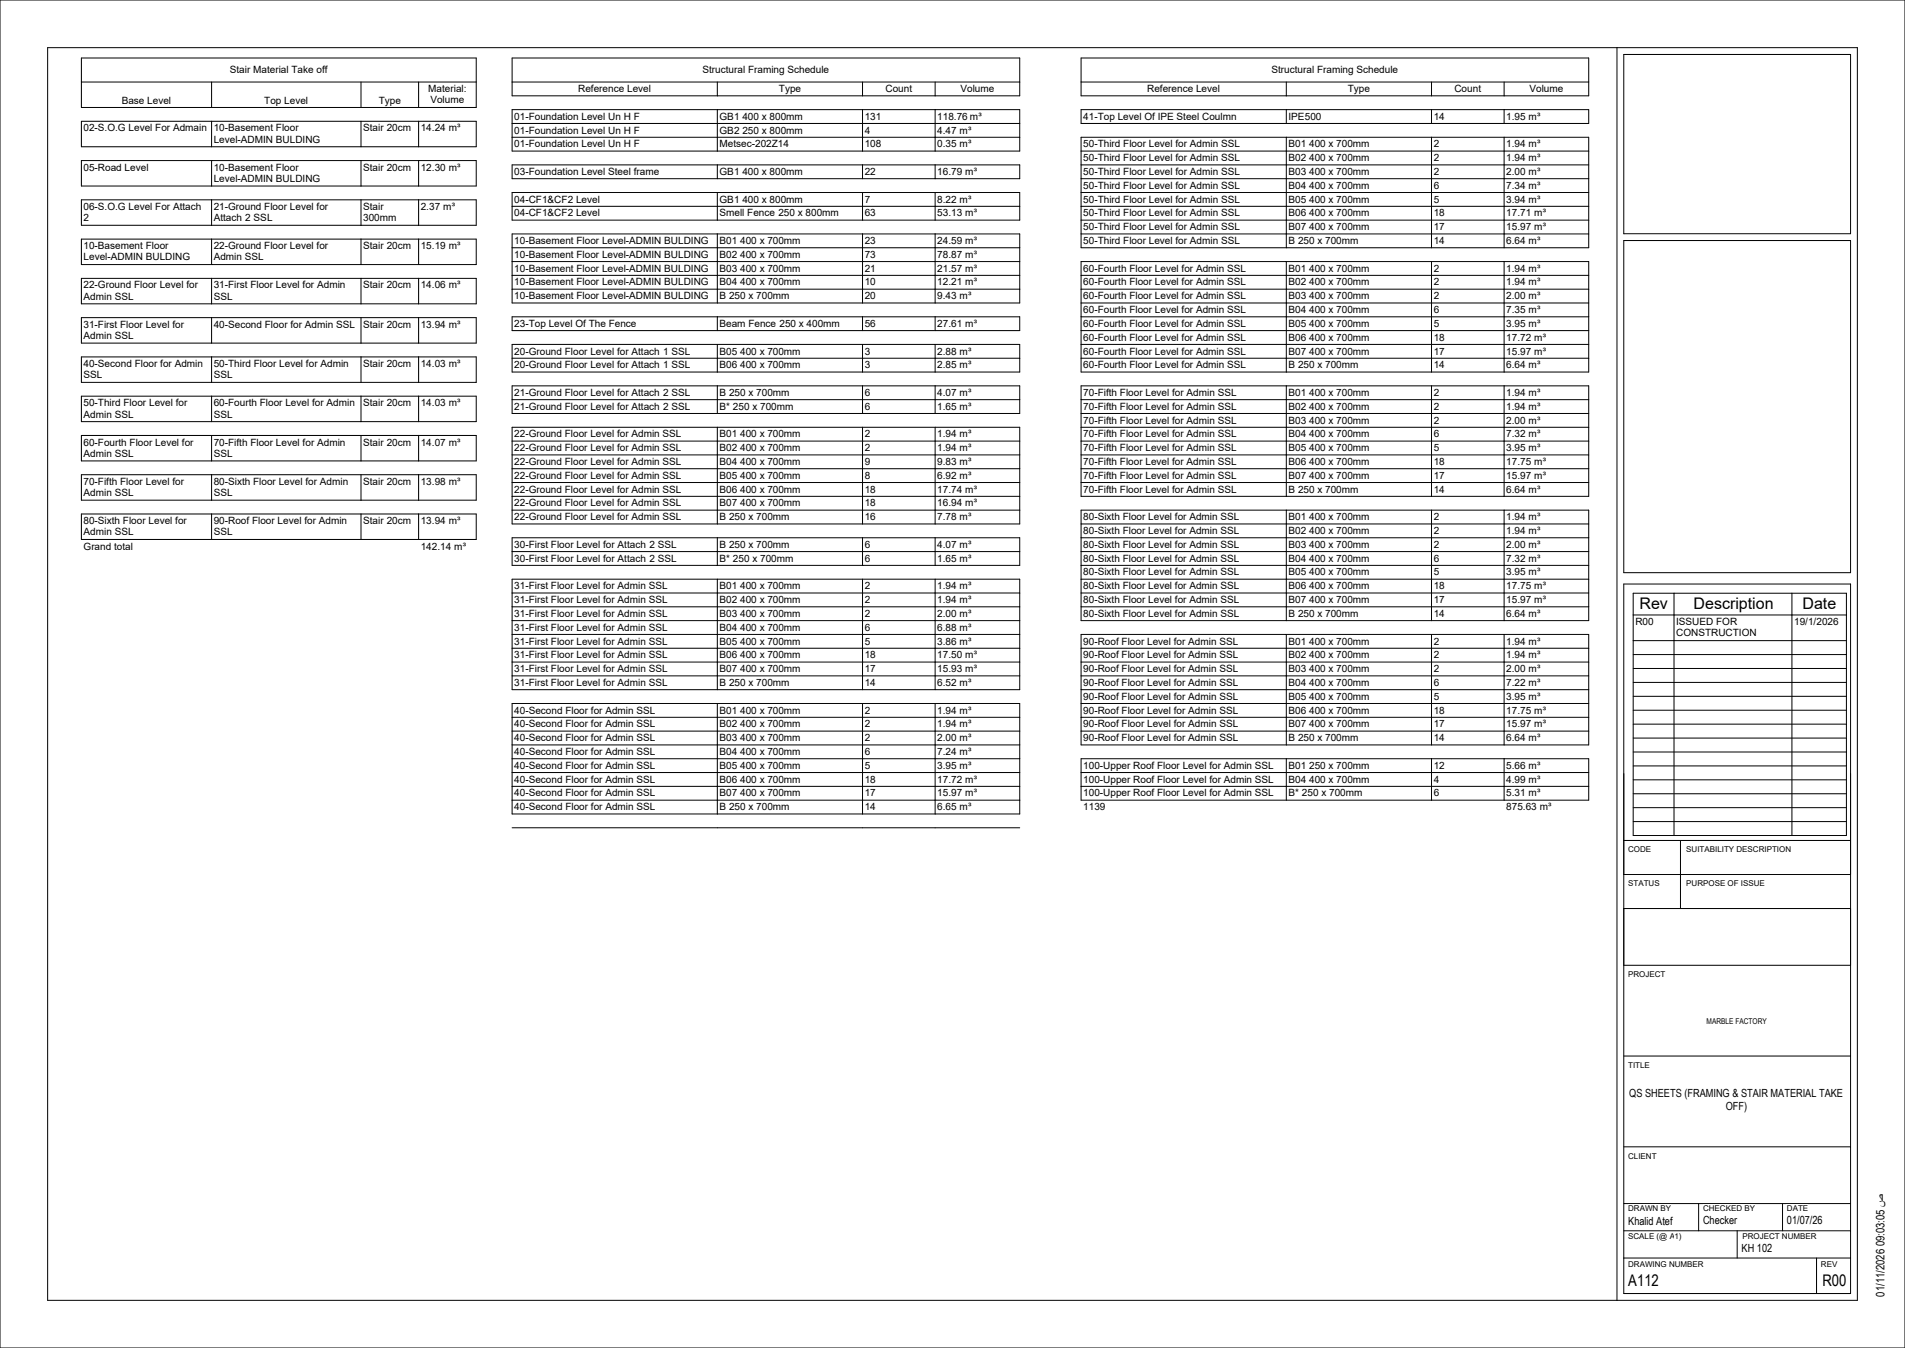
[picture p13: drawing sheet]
<svg xmlns="http://www.w3.org/2000/svg" width="840mm" height="594mm" viewBox="0 0 840 594" stroke-linecap="round" stroke-linejoin="round" font-family="sans-serif">
<defs><g id="words">
<g font-size="7.1">
<text x="722.9" y="268.5">Rev</text>
<text x="746.8" y="268.5">Description</text>
<text x="794.8" y="268.5">Date</text>
<text x="717.9" y="566.7">A</text>
<text x="721.8" y="566.7">112</text>
<text x="803.6" y="566.7">R</text>
<text x="807.8" y="566.7">00</text>
</g>
<g font-size="5.1">
<text x="830.9" y="531.8" transform="rotate(-90 830.9 531.8)">ص</text>
<text x="830.9" y="559.7" transform="rotate(-90 830.9 559.7)">2026 09:03:05</text>
<text x="830.9" y="566.7" transform="rotate(-90 830.9 566.7)">/</text>
<text x="830.9" y="565.5" transform="rotate(-90 830.9 565.5)">11/</text>
<text x="830.9" y="571.4" transform="rotate(-90 830.9 571.4)">01</text>
</g>
<g font-size="4.9">
<text x="718.4" y="483.2">QS SHEETS (FRAMING &amp; STAIR MATERIAL TAKE</text>
<text x="760.9" y="489">OFF)</text>
<text x="717.9" y="539.6">Khalid Atef</text>
<text x="750.9" y="539.4">Checker</text>
<text x="787.9" y="539.4">01</text>
<text x="792.4" y="539.4">/</text>
<text x="793.5" y="539.4">07</text>
<text x="798" y="539.4">/</text>
<text x="799.2" y="539.4">26</text>
<text x="767.9" y="551.5">KH</text>
<text x="774.7" y="551.5">102</text>
</g>
<g font-size="4.4">
<text x="101.3" y="32.3">Stair Material Take off</text>
<text x="309.8" y="32.3">Structural Framing Schedule</text>
<text x="560.6" y="32.3">Structural Framing Schedule</text>
<text x="188.8" y="40.6">Material:</text>
<text x="255" y="40.6">Reference Level</text>
<text x="343.4" y="40.6">Type</text>
<text x="390.4" y="40.6">Count</text>
<text x="423.5" y="40.6">Volume</text>
<text x="505.8" y="40.6">Reference Level</text>
<text x="594.3" y="40.6">Type</text>
<text x="641.3" y="40.6">Count</text>
<text x="674.4" y="40.6">Volume</text>
<text x="53.6" y="45.7">Base Level</text>
<text x="116.5" y="45.7">Top Level</text>
<text x="167" y="45.7">Type</text>
<text x="189.8" y="45.5">Volume</text>
<text x="226.8" y="52.8">01-Foundation Level Un H F</text>
<text x="317.2" y="52.8">GB1 400 x 800mm</text>
<text x="381.3" y="52.8">131</text>
<text x="413.3" y="52.8">118.76 m³</text>
<text x="477.6" y="52.8">41-Top Level Of IPE Steel Coulmn</text>
<text x="568.1" y="52.8">IPE500</text>
<text x="632.2" y="52.8">14</text>
<text x="664.2" y="52.8">1.95 m³</text>
<text x="36.8" y="57.9">02-S.O.G Level For Admain</text>
<text x="94.3" y="57.9">10-Basement Floor</text>
<text x="160.1" y="57.9">Stair 20cm</text>
<text x="185.5" y="57.9">14.24 m³</text>
<text x="226.8" y="58.8">01-Foundation Level Un H F</text>
<text x="317.2" y="58.8">GB2 250 x 800mm</text>
<text x="381.3" y="58.8">4</text>
<text x="413.3" y="58.8">4.47 m³</text>
<text x="94.3" y="62.9">Level-ADMIN BULDING</text>
<text x="226.8" y="64.9">01-Foundation Level Un H F</text>
<text x="317.2" y="64.9">Metsec-202Z14</text>
<text x="381.3" y="64.9">108</text>
<text x="413.3" y="64.9">0.35 m³</text>
<text x="477.6" y="64.9">50-Third Floor Level for Admin SSL</text>
<text x="568.1" y="64.9">B01 400 x 700mm</text>
<text x="632.2" y="64.9">2</text>
<text x="664.2" y="64.9">1.94 m³</text>
<text x="477.6" y="71">50-Third Floor Level for Admin SSL</text>
<text x="568.1" y="71">B02 400 x 700mm</text>
<text x="632.2" y="71">2</text>
<text x="664.2" y="71">1.94 m³</text>
<text x="36.8" y="75.2">05-Road Level</text>
<text x="94.3" y="75.2">10-Basement Floor</text>
<text x="160.1" y="75.2">Stair 20cm</text>
<text x="185.5" y="75.2">12.30 m³</text>
<text x="226.8" y="77.1">03-Foundation Level Steel frame</text>
<text x="317.2" y="77.1">GB1 400 x 800mm</text>
<text x="381.3" y="77.1">22</text>
<text x="413.3" y="77.1">16.79 m³</text>
<text x="477.6" y="77.1">50-Third Floor Level for Admin SSL</text>
<text x="568.1" y="77.1">B03 400 x 700mm</text>
<text x="632.2" y="77.1">2</text>
<text x="664.2" y="77.1">2.00 m³</text>
<text x="94.3" y="80.2">Level-ADMIN BULDING</text>
<text x="477.6" y="83.2">50-Third Floor Level for Admin SSL</text>
<text x="568.1" y="83.2">B04 400 x 700mm</text>
<text x="632.2" y="83.2">6</text>
<text x="664.2" y="83.2">7.34 m³</text>
<text x="226.8" y="89.3">04-CF1&amp;CF2 Level</text>
<text x="317.2" y="89.3">GB1 400 x 800mm</text>
<text x="381.3" y="89.3">7</text>
<text x="413.3" y="89.3">8.22 m³</text>
<text x="477.6" y="89.3">50-Third Floor Level for Admin SSL</text>
<text x="568.1" y="89.3">B05 400 x 700mm</text>
<text x="632.2" y="89.3">5</text>
<text x="664.2" y="89.3">3.94 m³</text>
<text x="36.8" y="92.5">06-S.O.G Level For Attach</text>
<text x="94.3" y="92.5">21-Ground Floor Level for</text>
<text x="160.1" y="92.5">Stair</text>
<text x="185.5" y="92.5">2.37 m³</text>
<text x="226.8" y="95.4">04-CF1&amp;CF2 Level</text>
<text x="317.2" y="95.4">Smell Fence 250 x 800mm</text>
<text x="381.3" y="95.4">63</text>
<text x="413.3" y="95.4">53.13 m³</text>
<text x="477.6" y="95.4">50-Third Floor Level for Admin SSL</text>
<text x="568.1" y="95.4">B06 400 x 700mm</text>
<text x="632.2" y="95.4">18</text>
<text x="664.2" y="95.4">17.71 m³</text>
<text x="36.8" y="97.5">2</text>
<text x="94.3" y="97.5">Attach 2 SSL</text>
<text x="160.1" y="97.5">300mm</text>
<text x="477.6" y="101.4">50-Third Floor Level for Admin SSL</text>
<text x="568.1" y="101.4">B07 400 x 700mm</text>
<text x="632.2" y="101.4">17</text>
<text x="664.2" y="101.4">15.97 m³</text>
<text x="226.8" y="107.5">10-Basement Floor Level-ADMIN BULDING</text>
<text x="317.2" y="107.5">B01 400 x 700mm</text>
<text x="381.3" y="107.5">23</text>
<text x="413.3" y="107.5">24.59 m³</text>
<text x="477.6" y="107.5">50-Third Floor Level for Admin SSL</text>
<text x="568.1" y="107.5">B 250 x 700mm</text>
<text x="632.2" y="107.5">14</text>
<text x="664.2" y="107.5">6.64 m³</text>
<text x="36.8" y="109.8">10-Basement Floor</text>
<text x="94.3" y="109.8">22-Ground Floor Level for</text>
<text x="160.1" y="109.8">Stair 20cm</text>
<text x="185.5" y="109.8">15.19 m³</text>
<text x="226.8" y="113.6">10-Basement Floor Level-ADMIN BULDING</text>
<text x="317.2" y="113.6">B02 400 x 700mm</text>
<text x="381.3" y="113.6">73</text>
<text x="413.3" y="113.6">78.87 m³</text>
<text x="36.8" y="114.8">Level-ADMIN BULDING</text>
<text x="94.3" y="114.8">Admin SSL</text>
<text x="226.8" y="119.7">10-Basement Floor Level-ADMIN BULDING</text>
<text x="317.2" y="119.7">B03 400 x 700mm</text>
<text x="381.3" y="119.7">21</text>
<text x="413.3" y="119.7">21.57 m³</text>
<text x="477.6" y="119.7">60-Fourth Floor Level for Admin SSL</text>
<text x="568.1" y="119.7">B01 400 x 700mm</text>
<text x="632.2" y="119.7">2</text>
<text x="664.2" y="119.7">1.94 m³</text>
<text x="226.8" y="125.8">10-Basement Floor Level-ADMIN BULDING</text>
<text x="317.2" y="125.8">B04 400 x 700mm</text>
<text x="381.3" y="125.8">10</text>
<text x="413.3" y="125.8">12.21 m³</text>
<text x="477.6" y="125.8">60-Fourth Floor Level for Admin SSL</text>
<text x="568.1" y="125.8">B02 400 x 700mm</text>
<text x="632.2" y="125.8">2</text>
<text x="664.2" y="125.8">1.94 m³</text>
<text x="36.8" y="127.1">22-Ground Floor Level for</text>
<text x="94.3" y="127.1">31-First Floor Level for Admin</text>
<text x="160.1" y="127.1">Stair 20cm</text>
<text x="185.5" y="127.1">14.06 m³</text>
<text x="226.8" y="131.9">10-Basement Floor Level-ADMIN BULDING</text>
<text x="317.2" y="131.9">B 250 x 700mm</text>
<text x="381.3" y="131.9">20</text>
<text x="413.3" y="131.9">9.43 m³</text>
<text x="477.6" y="131.9">60-Fourth Floor Level for Admin SSL</text>
<text x="568.1" y="131.9">B03 400 x 700mm</text>
<text x="632.2" y="131.9">2</text>
<text x="664.2" y="131.9">2.00 m³</text>
<text x="36.8" y="132.1">Admin SSL</text>
<text x="94.3" y="132.1">SSL</text>
<text x="477.6" y="138">60-Fourth Floor Level for Admin SSL</text>
<text x="568.1" y="138">B04 400 x 700mm</text>
<text x="632.2" y="138">6</text>
<text x="664.2" y="138">7.35 m³</text>
<text x="36.8" y="144.4">31-First Floor Level for</text>
<text x="36.8" y="149.4">Admin SSL</text>
<text x="94.3" y="144.4">40-Second Floor for Admin SSL</text>
<text x="160.1" y="144.4">Stair 20cm</text>
<text x="185.5" y="144.4">13.94 m³</text>
<text x="226.8" y="144">23-Top Level Of The Fence</text>
<text x="317.2" y="144">Beam Fence 250 x 400mm</text>
<text x="381.3" y="144">56</text>
<text x="413.3" y="144">27.61 m³</text>
<text x="477.6" y="144">60-Fourth Floor Level for Admin SSL</text>
<text x="568.1" y="144">B05 400 x 700mm</text>
<text x="632.2" y="144">5</text>
<text x="664.2" y="144">3.95 m³</text>
<text x="477.6" y="150.1">60-Fourth Floor Level for Admin SSL</text>
<text x="568.1" y="150.1">B06 400 x 700mm</text>
<text x="632.2" y="150.1">18</text>
<text x="664.2" y="150.1">17.72 m³</text>
<text x="36.8" y="161.7">40-Second Floor for Admin</text>
<text x="94.3" y="161.7">50-Third Floor Level for Admin</text>
<text x="160.1" y="161.7">Stair 20cm</text>
<text x="185.5" y="161.7">14.03 m³</text>
<text x="226.8" y="156.2">20-Ground Floor Level for Attach 1 SSL</text>
<text x="317.2" y="156.2">B05 400 x 700mm</text>
<text x="381.3" y="156.2">3</text>
<text x="413.3" y="156.2">2.88 m³</text>
<text x="477.6" y="156.2">60-Fourth Floor Level for Admin SSL</text>
<text x="568.1" y="156.2">B07 400 x 700mm</text>
<text x="632.2" y="156.2">17</text>
<text x="664.2" y="156.2">15.97 m³</text>
<text x="36.8" y="166.7">SSL</text>
<text x="94.3" y="166.7">SSL</text>
<text x="226.8" y="162.3">20-Ground Floor Level for Attach 1 SSL</text>
<text x="317.2" y="162.3">B06 400 x 700mm</text>
<text x="381.3" y="162.3">3</text>
<text x="413.3" y="162.3">2.85 m³</text>
<text x="477.6" y="162.3">60-Fourth Floor Level for Admin SSL</text>
<text x="568.1" y="162.3">B 250 x 700mm</text>
<text x="632.2" y="162.3">14</text>
<text x="664.2" y="162.3">6.64 m³</text>
<text x="36.8" y="179">50-Third Floor Level for</text>
<text x="94.3" y="179">60-Fourth Floor Level for Admin</text>
<text x="160.1" y="179">Stair 20cm</text>
<text x="185.5" y="179">14.03 m³</text>
<text x="226.8" y="174.5">21-Ground Floor Level for Attach 2 SSL</text>
<text x="317.2" y="174.5">B 250 x 700mm</text>
<text x="381.3" y="174.5">6</text>
<text x="413.3" y="174.5">4.07 m³</text>
<text x="477.6" y="174.5">70-Fifth Floor Level for Admin SSL</text>
<text x="568.1" y="174.5">B01 400 x 700mm</text>
<text x="632.2" y="174.5">2</text>
<text x="664.2" y="174.5">1.94 m³</text>
<text x="36.8" y="184">Admin SSL</text>
<text x="94.3" y="184">SSL</text>
<text x="226.8" y="180.6">21-Ground Floor Level for Attach 2 SSL</text>
<text x="317.2" y="180.6">B* 250 x 700mm</text>
<text x="381.3" y="180.6">6</text>
<text x="413.3" y="180.6">1.65 m³</text>
<text x="477.6" y="180.6">70-Fifth Floor Level for Admin SSL</text>
<text x="568.1" y="180.6">B02 400 x 700mm</text>
<text x="632.2" y="180.6">2</text>
<text x="664.2" y="180.6">1.94 m³</text>
<text x="477.6" y="186.6">70-Fifth Floor Level for Admin SSL</text>
<text x="568.1" y="186.6">B03 400 x 700mm</text>
<text x="632.2" y="186.6">2</text>
<text x="664.2" y="186.6">2.00 m³</text>
<text x="36.8" y="196.3">60-Fourth Floor Level for</text>
<text x="94.3" y="196.3">70-Fifth Floor Level for Admin</text>
<text x="160.1" y="196.3">Stair 20cm</text>
<text x="185.5" y="196.3">14.07 m³</text>
<text x="226.8" y="192.7">22-Ground Floor Level for Admin SSL</text>
<text x="317.2" y="192.7">B01 400 x 700mm</text>
<text x="381.3" y="192.7">2</text>
<text x="413.3" y="192.7">1.94 m³</text>
<text x="477.6" y="192.7">70-Fifth Floor Level for Admin SSL</text>
<text x="568.1" y="192.7">B04 400 x 700mm</text>
<text x="632.2" y="192.7">6</text>
<text x="664.2" y="192.7">7.32 m³</text>
<text x="36.8" y="201.3">Admin SSL</text>
<text x="94.3" y="201.3">SSL</text>
<text x="226.8" y="198.8">22-Ground Floor Level for Admin SSL</text>
<text x="317.2" y="198.8">B02 400 x 700mm</text>
<text x="381.3" y="198.8">2</text>
<text x="413.3" y="198.8">1.94 m³</text>
<text x="477.6" y="198.8">70-Fifth Floor Level for Admin SSL</text>
<text x="568.1" y="198.8">B05 400 x 700mm</text>
<text x="632.2" y="198.8">5</text>
<text x="664.2" y="198.8">3.95 m³</text>
<text x="226.8" y="204.9">22-Ground Floor Level for Admin SSL</text>
<text x="317.2" y="204.9">B04 400 x 700mm</text>
<text x="381.3" y="204.9">9</text>
<text x="413.3" y="204.9">9.83 m³</text>
<text x="477.6" y="204.9">70-Fifth Floor Level for Admin SSL</text>
<text x="568.1" y="204.9">B06 400 x 700mm</text>
<text x="632.2" y="204.9">18</text>
<text x="664.2" y="204.9">17.75 m³</text>
<text x="36.8" y="213.6">70-Fifth Floor Level for</text>
<text x="94.3" y="213.6">80-Sixth Floor Level for Admin</text>
<text x="160.1" y="213.6">Stair 20cm</text>
<text x="185.5" y="213.6">13.98 m³</text>
<text x="226.8" y="211">22-Ground Floor Level for Admin SSL</text>
<text x="317.2" y="211">B05 400 x 700mm</text>
<text x="381.3" y="211">8</text>
<text x="413.3" y="211">6.92 m³</text>
<text x="477.6" y="211">70-Fifth Floor Level for Admin SSL</text>
<text x="568.1" y="211">B07 400 x 700mm</text>
<text x="632.2" y="211">17</text>
<text x="664.2" y="211">15.97 m³</text>
<text x="36.8" y="218.6">Admin SSL</text>
<text x="94.3" y="218.6">SSL</text>
<text x="226.8" y="217.1">22-Ground Floor Level for Admin SSL</text>
<text x="317.2" y="217.1">B06 400 x 700mm</text>
<text x="381.3" y="217.1">18</text>
<text x="413.3" y="217.1">17.74 m³</text>
<text x="477.6" y="217.1">70-Fifth Floor Level for Admin SSL</text>
<text x="568.1" y="217.1">B 250 x 700mm</text>
<text x="632.2" y="217.1">14</text>
<text x="664.2" y="217.1">6.64 m³</text>
<text x="226.8" y="223.1">22-Ground Floor Level for Admin SSL</text>
<text x="317.2" y="223.1">B07 400 x 700mm</text>
<text x="381.3" y="223.1">18</text>
<text x="413.3" y="223.1">16.94 m³</text>
<text x="36.8" y="230.9">80-Sixth Floor Level for</text>
<text x="94.3" y="230.9">90-Roof Floor Level for Admin</text>
<text x="160.1" y="230.9">Stair 20cm</text>
<text x="185.5" y="230.9">13.94 m³</text>
<text x="226.8" y="229.2">22-Ground Floor Level for Admin SSL</text>
<text x="317.2" y="229.2">B 250 x 700mm</text>
<text x="381.3" y="229.2">16</text>
<text x="413.3" y="229.2">7.78 m³</text>
<text x="477.6" y="229.2">80-Sixth Floor Level for Admin SSL</text>
<text x="568.1" y="229.2">B01 400 x 700mm</text>
<text x="632.2" y="229.2">2</text>
<text x="664.2" y="229.2">1.94 m³</text>
<text x="36.8" y="235.9">Admin SSL</text>
<text x="94.3" y="235.9">SSL</text>
<text x="477.6" y="235.3">80-Sixth Floor Level for Admin SSL</text>
<text x="568.1" y="235.3">B02 400 x 700mm</text>
<text x="632.2" y="235.3">2</text>
<text x="664.2" y="235.3">1.94 m³</text>
<text x="36.8" y="242.1">Grand total</text>
<text x="185.5" y="242.1">142.14 m³</text>
<text x="226.8" y="241.4">30-First Floor Level for Attach 2 SSL</text>
<text x="317.2" y="241.4">B 250 x 700mm</text>
<text x="381.3" y="241.4">6</text>
<text x="413.3" y="241.4">4.07 m³</text>
<text x="477.6" y="241.4">80-Sixth Floor Level for Admin SSL</text>
<text x="568.1" y="241.4">B03 400 x 700mm</text>
<text x="632.2" y="241.4">2</text>
<text x="664.2" y="241.4">2.00 m³</text>
<text x="226.8" y="247.5">30-First Floor Level for Attach 2 SSL</text>
<text x="317.2" y="247.5">B* 250 x 700mm</text>
<text x="381.3" y="247.5">6</text>
<text x="413.3" y="247.5">1.65 m³</text>
<text x="477.6" y="247.5">80-Sixth Floor Level for Admin SSL</text>
<text x="568.1" y="247.5">B04 400 x 700mm</text>
<text x="632.2" y="247.5">6</text>
<text x="664.2" y="247.5">7.32 m³</text>
<text x="477.6" y="253.6">80-Sixth Floor Level for Admin SSL</text>
<text x="568.1" y="253.6">B05 400 x 700mm</text>
<text x="632.2" y="253.6">5</text>
<text x="664.2" y="253.6">3.95 m³</text>
<text x="226.8" y="259.7">31-First Floor Level for Admin SSL</text>
<text x="317.2" y="259.7">B01 400 x 700mm</text>
<text x="381.3" y="259.7">2</text>
<text x="413.3" y="259.7">1.94 m³</text>
<text x="477.6" y="259.7">80-Sixth Floor Level for Admin SSL</text>
<text x="568.1" y="259.7">B06 400 x 700mm</text>
<text x="632.2" y="259.7">18</text>
<text x="664.2" y="259.7">17.75 m³</text>
<text x="226.8" y="265.7">31-First Floor Level for Admin SSL</text>
<text x="317.2" y="265.7">B02 400 x 700mm</text>
<text x="381.3" y="265.7">2</text>
<text x="413.3" y="265.7">1.94 m³</text>
<text x="477.6" y="265.7">80-Sixth Floor Level for Admin SSL</text>
<text x="568.1" y="265.7">B07 400 x 700mm</text>
<text x="632.2" y="265.7">17</text>
<text x="664.2" y="265.7">15.97 m³</text>
<text x="226.8" y="271.8">31-First Floor Level for Admin SSL</text>
<text x="317.2" y="271.8">B03 400 x 700mm</text>
<text x="381.3" y="271.8">2</text>
<text x="413.3" y="271.8">2.00 m³</text>
<text x="477.6" y="271.8">80-Sixth Floor Level for Admin SSL</text>
<text x="568.1" y="271.8">B 250 x 700mm</text>
<text x="632.2" y="271.8">14</text>
<text x="664.2" y="271.8">6.64 m³</text>
<text x="721.1" y="275.4">R00</text>
<text x="739.1" y="275.4">ISSUED FOR</text>
<text x="791.1" y="275.4">19/1/2026</text>
<text x="226.8" y="277.9">31-First Floor Level for Admin SSL</text>
<text x="317.2" y="277.9">B04 400 x 700mm</text>
<text x="381.3" y="277.9">6</text>
<text x="413.3" y="277.9">6.88 m³</text>
<text x="739.1" y="280.4">CONSTRUCTION</text>
<text x="226.8" y="284">31-First Floor Level for Admin SSL</text>
<text x="317.2" y="284">B05 400 x 700mm</text>
<text x="381.3" y="284">5</text>
<text x="413.3" y="284">3.86 m³</text>
<text x="477.6" y="284">90-Roof Floor Level for Admin SSL</text>
<text x="568.1" y="284">B01 400 x 700mm</text>
<text x="632.2" y="284">2</text>
<text x="664.2" y="284">1.94 m³</text>
<text x="226.8" y="290.1">31-First Floor Level for Admin SSL</text>
<text x="317.2" y="290.1">B06 400 x 700mm</text>
<text x="381.3" y="290.1">18</text>
<text x="413.3" y="290.1">17.50 m³</text>
<text x="477.6" y="290.1">90-Roof Floor Level for Admin SSL</text>
<text x="568.1" y="290.1">B02 400 x 700mm</text>
<text x="632.2" y="290.1">2</text>
<text x="664.2" y="290.1">1.94 m³</text>
<text x="226.8" y="296.2">31-First Floor Level for Admin SSL</text>
<text x="317.2" y="296.2">B07 400 x 700mm</text>
<text x="381.3" y="296.2">17</text>
<text x="413.3" y="296.2">15.93 m³</text>
<text x="477.6" y="296.2">90-Roof Floor Level for Admin SSL</text>
<text x="568.1" y="296.2">B03 400 x 700mm</text>
<text x="632.2" y="296.2">2</text>
<text x="664.2" y="296.2">2.00 m³</text>
<text x="226.8" y="302.3">31-First Floor Level for Admin SSL</text>
<text x="317.2" y="302.3">B 250 x 700mm</text>
<text x="381.3" y="302.3">14</text>
<text x="413.3" y="302.3">6.52 m³</text>
<text x="477.6" y="302.3">90-Roof Floor Level for Admin SSL</text>
<text x="568.1" y="302.3">B04 400 x 700mm</text>
<text x="632.2" y="302.3">6</text>
<text x="664.2" y="302.3">7.22 m³</text>
<text x="477.6" y="308.3">90-Roof Floor Level for Admin SSL</text>
<text x="568.1" y="308.3">B05 400 x 700mm</text>
<text x="632.2" y="308.3">5</text>
<text x="664.2" y="308.3">3.95 m³</text>
<text x="226.8" y="314.4">40-Second Floor for Admin SSL</text>
<text x="317.2" y="314.4">B01 400 x 700mm</text>
<text x="381.3" y="314.4">2</text>
<text x="413.3" y="314.4">1.94 m³</text>
<text x="477.6" y="314.4">90-Roof Floor Level for Admin SSL</text>
<text x="568.1" y="314.4">B06 400 x 700mm</text>
<text x="632.2" y="314.4">18</text>
<text x="664.2" y="314.4">17.75 m³</text>
<text x="226.8" y="320.5">40-Second Floor for Admin SSL</text>
<text x="317.2" y="320.5">B02 400 x 700mm</text>
<text x="381.3" y="320.5">2</text>
<text x="413.3" y="320.5">1.94 m³</text>
<text x="477.6" y="320.5">90-Roof Floor Level for Admin SSL</text>
<text x="568.1" y="320.5">B07 400 x 700mm</text>
<text x="632.2" y="320.5">17</text>
<text x="664.2" y="320.5">15.97 m³</text>
<text x="226.8" y="326.6">40-Second Floor for Admin SSL</text>
<text x="317.2" y="326.6">B03 400 x 700mm</text>
<text x="381.3" y="326.6">2</text>
<text x="413.3" y="326.6">2.00 m³</text>
<text x="477.6" y="326.6">90-Roof Floor Level for Admin SSL</text>
<text x="568.1" y="326.6">B 250 x 700mm</text>
<text x="632.2" y="326.6">14</text>
<text x="664.2" y="326.6">6.64 m³</text>
<text x="226.8" y="332.7">40-Second Floor for Admin SSL</text>
<text x="317.2" y="332.7">B04 400 x 700mm</text>
<text x="381.3" y="332.7">6</text>
<text x="413.3" y="332.7">7.24 m³</text>
<text x="226.8" y="338.8">40-Second Floor for Admin SSL</text>
<text x="317.2" y="338.8">B05 400 x 700mm</text>
<text x="381.3" y="338.8">5</text>
<text x="413.3" y="338.8">3.95 m³</text>
<text x="477.6" y="338.8">100-Upper Roof Floor Level for Admin SSL</text>
<text x="568.1" y="338.8">B01 250 x 700mm</text>
<text x="632.2" y="338.8">12</text>
<text x="664.2" y="338.8">5.66 m³</text>
<text x="226.8" y="344.9">40-Second Floor for Admin SSL</text>
<text x="317.2" y="344.9">B06 400 x 700mm</text>
<text x="381.3" y="344.9">18</text>
<text x="413.3" y="344.9">17.72 m³</text>
<text x="477.6" y="344.9">100-Upper Roof Floor Level for Admin SSL</text>
<text x="568.1" y="344.9">B04 400 x 700mm</text>
<text x="632.2" y="344.9">4</text>
<text x="664.2" y="344.9">4.99 m³</text>
<text x="226.8" y="350.9">40-Second Floor for Admin SSL</text>
<text x="317.2" y="350.9">B07 400 x 700mm</text>
<text x="381.3" y="350.9">17</text>
<text x="413.3" y="350.9">15.97 m³</text>
<text x="477.6" y="350.9">100-Upper Roof Floor Level for Admin SSL</text>
<text x="568.1" y="350.9">B* 250 x 700mm</text>
<text x="632.2" y="350.9">6</text>
<text x="664.2" y="350.9">5.31 m³</text>
<text x="226.8" y="357">40-Second Floor for Admin SSL</text>
<text x="317.2" y="357">B 250 x 700mm</text>
<text x="381.3" y="357">14</text>
<text x="413.3" y="357">6.65 m³</text>
<text x="477.6" y="357">1139</text>
<text x="664.2" y="357">875.63 m³</text>
</g>
<g font-size="3.5">
<text x="717.9" y="375.6">CODE</text>
<text x="743.5" y="375.6">SUITABILITY DESCRIPTION</text>
<text x="717.9" y="390.6">STATUS</text>
<text x="743.5" y="390.6">PURPOSE OF ISSUE</text>
<text x="717.9" y="430.6">PROJECT</text>
<text x="752.5" y="451.3">MARBLE FACTORY</text>
<text x="717.9" y="470.5">TITLE</text>
<text x="717.9" y="510.5">CLIENT</text>
<text x="717.9" y="533.8">DRAWN BY</text>
<text x="750.9" y="533.8">CHECKED BY</text>
<text x="787.9" y="533.8">DATE</text>
<text x="717.9" y="546.1">SCALE (@ A</text>
<text x="738.4" y="546.1">1</text>
<text x="740.3" y="546.1">)</text>
<text x="768.3" y="546.1">PROJECT NUMBER</text>
<text x="717.9" y="558.2">DRAWING NUMBER</text>
<text x="802.9" y="558.2">REV</text>
</g>
</g></defs>
<g fill="none" stroke="#000" stroke-width=".44">
<path d="M0 0h840v594h-840zM21 21h798v552h-798zM713 21v552M716 24h100v79h-100zM716 106h100v146.3h-100zM716 257.3h100v312.7h-100zM716 370.3h100M741 370.3v30M716 385.3h100M716 400.3h100M716 425.3h100M716 465.3h100"/>
<path d="M716 505.3h100M716 530.3h100M749 530.3v12M786 530.3v12M716 554.3h100M716 542.3h100M766 542.3v12M801 554.3v15.7"/>
</g>
<g fill="#fff">
<path d="M717.9 542.9h20.5v4h-20.5z"/>
<path d="M738.4 542.9h1.9v4h-1.9z"/>
<path d="M740.3 542.9h1.2v4h-1.2z"/>
<path d="M750.9 530.6h22.6v4h-22.6z"/>
<path d="M717.9 467.3h9.6v4h-9.6z"/>
<path d="M768.3 542.9h32.3v4h-32.3z"/>
<path d="M717.9 507.4h12.5v3.9h-12.5z"/>
<path d="M717.9 427.4h16.4v4h-16.4z"/>
<path d="M717.9 555h33v4h-33z"/>
<path d="M802.9 555h7.2v4h-7.2z"/>
<path d="M717.9 530.6h18.9v4h-18.9z"/>
<path d="M787.9 530.6h9.3v4h-9.3z"/>
<path d="M717.9 387.4h13.9v4h-13.9z"/>
<path d="M743.5 387.4h34.3v4h-34.3z"/>
<path d="M717.9 372.4h10.1v4h-10.1z"/>
<path d="M743.5 372.4h45.9v4h-45.9z"/>
<path d="M826.1 566.7h6v4.7h-6z"/>
<path d="M826.1 565.5h6v1.2h-6z"/>
<path d="M826.1 560.9h6v4.6h-6z"/>
<path d="M826.1 559.7h6v1.2h-6z"/>
<path d="M826.1 531.8h6v27.9h-6z"/>
<path d="M826.1 526.2h6v5.6h-6z"/>
<path d="M803.6 560.2h4.2v8h-4.2z"/>
<path d="M807.8 560.2h6.4v8h-6.4z"/>
<path d="M718.4 478.4h94.6v5.8h-94.6z"/>
<path d="M760.9 484.2h9.5v5.9h-9.5z"/>
<path d="M767.9 546.8h6.8v5.8h-6.8z"/>
<path d="M774.7 546.8h6.7v5.8h-6.7z"/>
<path d="M750.9 534.6h15.1v5.8h-15.1z"/>
<path d="M717.9 560.2h3.9v8h-3.9z"/>
<path d="M721.8 560.2h9.8v8h-9.8z"/>
<path d="M717.9 534.9h19.7v5.8h-19.7z"/>
<path d="M787.9 534.6h4.5v5.8h-4.5z"/>
<path d="M792.4 534.6h1.1v5.8h-1.1z"/>
<path d="M793.5 534.6h4.5v5.8h-4.5z"/>
<path d="M798 534.6h1.2v5.8h-1.2z"/>
<path d="M799.2 534.6h4.5v5.8h-4.5z"/>
</g>
<g fill="none" stroke="#000" stroke-width=".44">
<path d="M35.9 25.6h174.1v21.8h-174.1zM35.9 36.1h174.1M93.3 36.1v11.3M159.2 36.1v11.3M184.6 36.1v11.3M225.8 36.1h223.8M225.8 25.6h223.8v16.6h-223.8zM316.3 36.1v6.1M380.3 36.1v6.1M412.3 36.1v6.1M476.7 36.1h223.8M476.7 25.6h223.8v16.6h-223.8z"/>
<path d="M567.2 36.1v6.1M631.2 36.1v6.1M663.2 36.1v6.1M35.9 53.4h174.1v11.3h-174.1zM93.3 53.4v11.3M159.2 53.4v11.3M184.6 53.4v11.3M225.8 48.3h223.8v18.3h-223.8zM225.8 54.4h223.8M316.3 48.3v18.3M380.3 48.3v18.3M412.3 48.3v18.3"/>
<path d="M476.7 48.3h223.8v6.1h-223.8zM567.2 48.3v6.1M631.2 48.3v6.1M663.2 48.3v6.1M35.9 70.8h174.1v11.2h-174.1zM93.3 70.8v11.2M159.2 70.8v11.2M184.6 70.8v11.2M225.8 72.7h223.8v6h-223.8zM225.8 60.5h223.8M316.3 72.7v6M380.3 72.7v6"/>
<path d="M412.3 72.7v6M476.7 60.5h223.8v48.7h-223.8zM476.7 78.7h223.8M476.7 72.7h223.8M476.7 66.6h223.8M567.2 60.5v48.7M631.2 60.5v48.7M663.2 60.5v48.7M35.9 88.1h174.1v11.2h-174.1zM93.3 88.1v11.2M159.2 88.1v11.2M184.6 88.1v11.2"/>
<path d="M225.8 84.8h223.8v12.2h-223.8zM225.8 90.9h223.8M316.3 84.8v12.2M380.3 84.8v12.2M412.3 84.8v12.2M476.7 97h223.8M476.7 90.9h223.8M476.7 84.8h223.8M35.9 105.4h174.1v11.2h-174.1zM93.3 105.4v11.2M159.2 105.4v11.2M184.6 105.4v11.2"/>
<path d="M225.8 103.1h223.8v30.4h-223.8zM225.8 115.3h223.8M225.8 109.2h223.8M316.3 103.1v30.4M380.3 103.1v30.4M412.3 103.1v30.4M476.7 115.3h223.8v48.6h-223.8zM476.7 103.1h223.8M567.2 115.3v48.6M631.2 115.3v48.6M663.2 115.3v48.6M35.9 140h174.1v11.2h-174.1z"/>
<path d="M35.9 122.7h174.1v11.2h-174.1zM93.3 122.7v11.2M93.3 140v11.2M159.2 122.7v11.2M159.2 140v11.2M184.6 122.7v11.2M184.6 140v11.2M225.8 139.6h223.8v6.1h-223.8zM225.8 127.4h223.8M225.8 121.3h223.8M316.3 139.6v6.1M380.3 139.6v6.1"/>
<path d="M412.3 139.6v6.1M476.7 139.6h223.8M476.7 133.5h223.8M476.7 127.4h223.8M476.7 121.3h223.8M35.9 157.3h174.1v11.2h-174.1zM93.3 157.3v11.2M159.2 157.3v11.2M184.6 157.3v11.2M225.8 151.8h223.8v12.1h-223.8zM225.8 157.9h223.8M316.3 151.8v12.1"/>
<path d="M380.3 151.8v12.1M412.3 151.8v12.1M476.7 157.9h223.8M476.7 151.8h223.8M476.7 145.7h223.8M35.9 174.6h174.1v11.2h-174.1zM93.3 174.6v11.2M159.2 174.6v11.2M184.6 174.6v11.2M225.8 170h223.8v12.2h-223.8zM225.8 176.1h223.8M316.3 170v12.2"/>
<path d="M380.3 170v12.2M412.3 170v12.2M476.7 170h223.8v48.7h-223.8zM476.7 176.1h223.8M567.2 170v48.7M631.2 170v48.7M663.2 170v48.7M35.9 191.9h174.1v11.2h-174.1zM93.3 191.9v11.2M159.2 191.9v11.2M184.6 191.9v11.2M225.8 188.3h223.8v42.6h-223.8z"/>
<path d="M225.8 194.4h223.8M316.3 188.3v42.6M380.3 188.3v42.6M412.3 188.3v42.6M476.7 194.4h223.8M476.7 188.3h223.8M476.7 182.2h223.8M35.9 209.2h174.1v11.2h-174.1zM93.3 209.2v11.2M159.2 209.2v11.2M184.6 209.2v11.2M225.8 218.7h223.8"/>
<path d="M225.8 212.6h223.8M225.8 206.5h223.8M225.8 200.4h223.8M476.7 212.6h223.8M476.7 206.5h223.8M476.7 200.4h223.8M35.9 226.5h174.1v11.2h-174.1zM93.3 226.5v11.2M159.2 226.5v11.2M184.6 226.5v11.2M225.8 237h223.8v12.1h-223.8zM225.8 224.8h223.8"/>
<path d="M316.3 237v12.1M380.3 237v12.1M412.3 237v12.1M476.7 224.8h223.8v48.7h-223.8zM476.7 237h223.8M476.7 230.9h223.8M567.2 224.8v48.7M631.2 224.8v48.7M663.2 224.8v48.7M225.8 255.2h223.8v48.7h-223.8zM225.8 243h223.8M316.3 255.2v48.7"/>
<path d="M380.3 255.2v48.7M412.3 255.2v48.7M476.7 255.2h223.8M476.7 249.1h223.8M476.7 243h223.8M225.8 279.6h223.8M225.8 273.5h223.8M225.8 267.4h223.8M225.8 261.3h223.8M476.7 279.6h223.8v48.6h-223.8zM476.7 267.4h223.8M476.7 261.3h223.8"/>
<path d="M567.2 279.6v48.6M631.2 279.6v48.6M663.2 279.6v48.6M720.1 261.4h94v106.8h-94zM720.1 271h94M738.1 261.4v106.8M790.1 261.4v106.8M225.8 297.8h223.8M225.8 291.7h223.8M225.8 285.6h223.8M476.7 297.8h223.8M476.7 291.7h223.8"/>
<path d="M476.7 285.6h223.8M720.1 294.6h94M720.1 288.4h94M720.1 282.3h94M225.8 310h223.8v48.7h-223.8zM225.8 316.1h223.8M316.3 310v48.7M380.3 310v48.7M412.3 310v48.7M476.7 316.1h223.8M476.7 310h223.8M476.7 303.9h223.8"/>
<path d="M720.1 319.1h94M720.1 313h94M720.1 306.8h94M720.1 300.7h94M225.8 334.3h223.8M225.8 328.2h223.8M225.8 322.2h223.8M476.7 334.3h223.8v18.3h-223.8zM476.7 322.2h223.8M567.2 334.3v18.3M631.2 334.3v18.3M663.2 334.3v18.3"/>
<path d="M720.1 337.5h94M720.1 331.4h94M720.1 325.2h94M225.8 352.6h223.8M225.8 346.5h223.8M225.8 340.4h223.8M476.7 346.5h223.8M476.7 340.4h223.8M720.1 355.9h94M720.1 349.8h94M720.1 343.6h94M225.8 364.8h223.8"/>
<path d="M720.1 362h94"/>
</g>
<use href="#words"/>
</svg>
